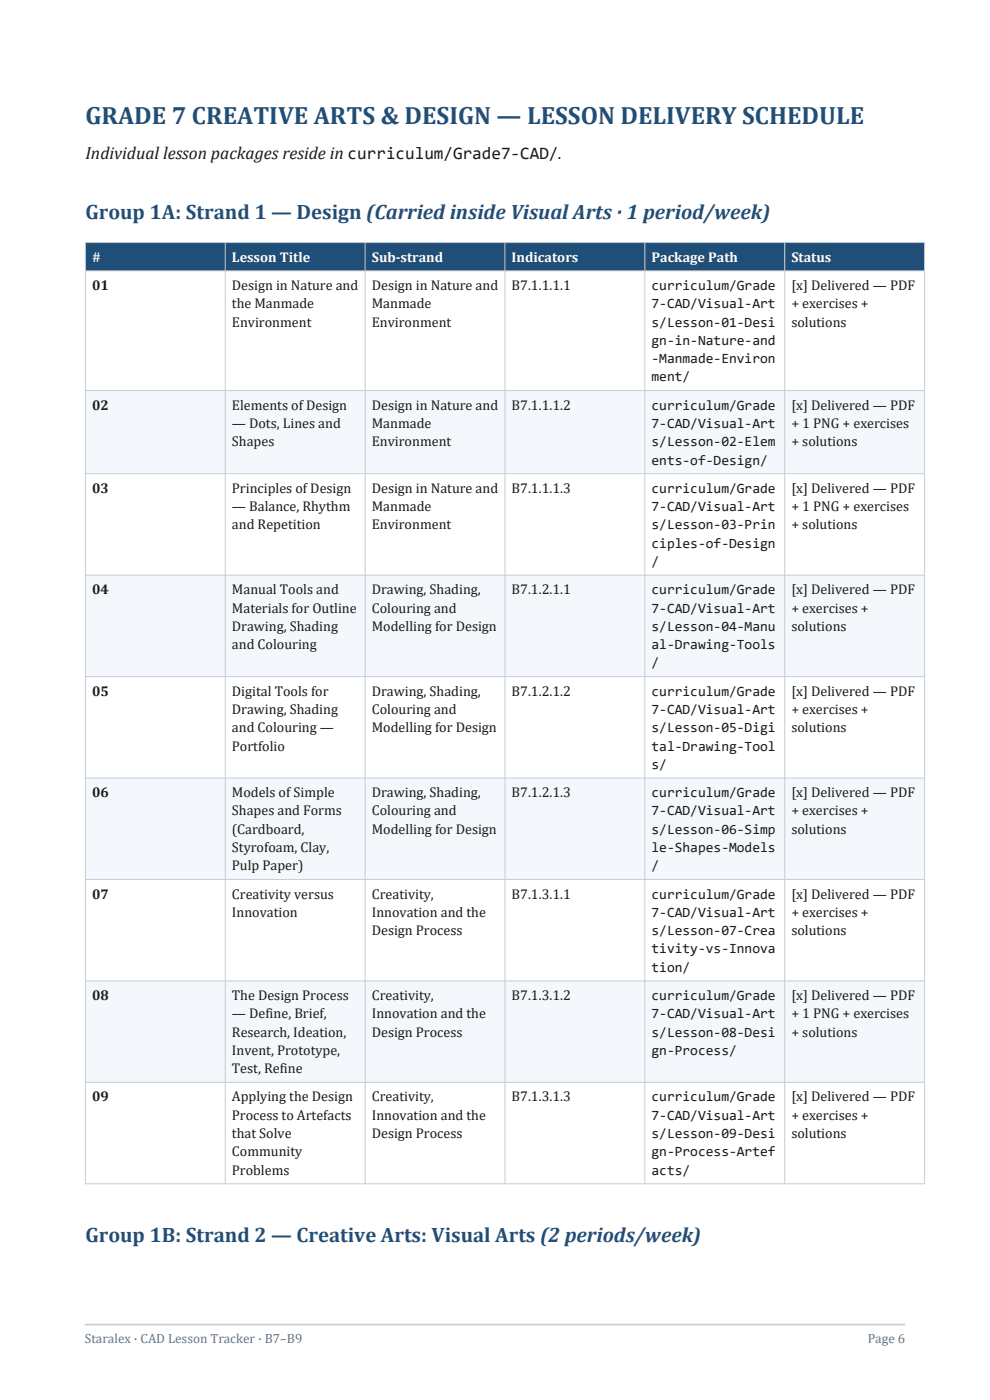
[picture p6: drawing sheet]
<svg xmlns="http://www.w3.org/2000/svg" width="210mm" height="297mm" viewBox="0 0 210 297" stroke-linecap="round" stroke-linejoin="round" font-family="sans-serif">
<defs><g id="words">
<text font-size="5.3" fill="#1f4e79" x="18.1" y="26.2">GRADE 7 CREATIVE ARTS &amp; DESIGN — LESSON DELIVERY SCHEDULE</text>
<g font-size="4.4" fill="#1f4e79">
<text x="18.1" y="46.5">Group 1A: Strand 1 — Design (Carried inside Visual Arts · 1 period/week)</text>
<text x="18.1" y="263.4">Group 1B: Strand 2 — Creative Arts: Visual Arts (2 periods/week)</text>
</g>
<text font-size="3.7" fill="#1a1a1a" x="18.1" y="33.8">Individual lesson packages reside in curriculum/Grade7-CAD/.</text>
<g font-size="3" fill="#fff">
<text x="19.5" y="55.5">#</text>
<text x="49.2" y="55.5">Lesson Title</text>
<text x="78.9" y="55.5">Sub-strand</text>
<text x="108.5" y="55.5">Indicators</text>
<text x="138.2" y="55.5">Package Path</text>
<text x="167.9" y="55.5">Status</text>
</g>
<g font-size="3" fill="#1a1a1a">
<text x="19.5" y="61.5">01</text>
<text x="49.2" y="61.5">Design in Nature and</text>
<text x="49.2" y="65.4">the Manmade</text>
<text x="78.9" y="61.5">Design in Nature and</text>
<text x="78.9" y="65.4">Manmade</text>
<text x="108.5" y="61.5">B7.1.1.1.1</text>
<text x="138.2" y="61.5">curriculum/Grade</text>
<text x="138.2" y="65.4">7-CAD/Visual-Art</text>
<text x="167.9" y="61.5">[x] Delivered — PDF</text>
<text x="167.9" y="65.4">+ exercises +</text>
<text x="49.2" y="69.3">Environment</text>
<text x="78.9" y="69.3">Environment</text>
<text x="138.2" y="69.3">s/Lesson-01-Desi</text>
<text x="167.9" y="69.3">solutions</text>
<text x="138.2" y="73.2">gn-in-Nature-and</text>
<text x="138.2" y="77">-Manmade-Environ</text>
<text x="138.2" y="80.9">ment/</text>
<text x="19.5" y="86.9">02</text>
<text x="49.2" y="86.9">Elements of Design</text>
<text x="78.9" y="86.9">Design in Nature and</text>
<text x="108.5" y="86.9">B7.1.1.1.2</text>
<text x="138.2" y="86.9">curriculum/Grade</text>
<text x="167.9" y="86.9">[x] Delivered — PDF</text>
<text x="49.2" y="90.8">— Dots, Lines and</text>
<text x="49.2" y="94.7">Shapes</text>
<text x="78.9" y="90.8">Manmade</text>
<text x="78.9" y="94.7">Environment</text>
<text x="138.2" y="90.8">7-CAD/Visual-Art</text>
<text x="138.2" y="94.7">s/Lesson-02-Elem</text>
<text x="167.9" y="90.8">+ 1 PNG + exercises</text>
<text x="167.9" y="94.7">+ solutions</text>
<text x="138.2" y="98.6">ents-of-Design/</text>
<text x="19.5" y="104.6">03</text>
<text x="49.2" y="104.6">Principles of Design</text>
<text x="78.9" y="104.6">Design in Nature and</text>
<text x="108.5" y="104.6">B7.1.1.1.3</text>
<text x="138.2" y="104.6">curriculum/Grade</text>
<text x="167.9" y="104.6">[x] Delivered — PDF</text>
<text x="49.2" y="108.4">— Balance, Rhythm</text>
<text x="49.2" y="112.3">and Repetition</text>
<text x="78.9" y="108.4">Manmade</text>
<text x="78.9" y="112.3">Environment</text>
<text x="138.2" y="108.4">7-CAD/Visual-Art</text>
<text x="138.2" y="112.3">s/Lesson-03-Prin</text>
<text x="167.9" y="108.4">+ 1 PNG + exercises</text>
<text x="167.9" y="112.3">+ solutions</text>
<text x="138.2" y="116.2">ciples-of-Design</text>
<text x="138.2" y="120.1">/</text>
<text x="19.5" y="126.1">04</text>
<text x="49.2" y="126.1">Manual Tools and</text>
<text x="49.2" y="130">Materials for Outline</text>
<text x="78.9" y="126.1">Drawing, Shading,</text>
<text x="78.9" y="130">Colouring and</text>
<text x="108.5" y="126.1">B7.1.2.1.1</text>
<text x="138.2" y="126.1">curriculum/Grade</text>
<text x="138.2" y="130">7-CAD/Visual-Art</text>
<text x="167.9" y="126.1">[x] Delivered — PDF</text>
<text x="167.9" y="130">+ exercises +</text>
<text x="49.2" y="133.8">Drawing, Shading</text>
<text x="49.2" y="137.7">and Colouring</text>
<text x="78.9" y="133.8">Modelling for Design</text>
<text x="138.2" y="133.8">s/Lesson-04-Manu</text>
<text x="138.2" y="137.7">al-Drawing-Tools</text>
<text x="167.9" y="133.8">solutions</text>
<text x="138.2" y="141.6">/</text>
<text x="19.5" y="147.6">05</text>
<text x="49.2" y="147.6">Digital Tools for</text>
<text x="78.9" y="147.6">Drawing, Shading,</text>
<text x="108.5" y="147.6">B7.1.2.1.2</text>
<text x="138.2" y="147.6">curriculum/Grade</text>
<text x="167.9" y="147.6">[x] Delivered — PDF</text>
<text x="49.2" y="151.5">Drawing, Shading</text>
<text x="49.2" y="155.4">and Colouring —</text>
<text x="78.9" y="151.5">Colouring and</text>
<text x="78.9" y="155.4">Modelling for Design</text>
<text x="138.2" y="151.5">7-CAD/Visual-Art</text>
<text x="138.2" y="155.4">s/Lesson-05-Digi</text>
<text x="167.9" y="151.5">+ exercises +</text>
<text x="167.9" y="155.4">solutions</text>
<text x="49.2" y="159.2">Portfolio</text>
<text x="138.2" y="159.2">tal-Drawing-Tool</text>
<text x="138.2" y="163.1">s/</text>
<text x="19.5" y="169.1">06</text>
<text x="49.2" y="169.1">Models of Simple</text>
<text x="49.2" y="173">Shapes and Forms</text>
<text x="78.9" y="169.1">Drawing, Shading,</text>
<text x="78.9" y="173">Colouring and</text>
<text x="108.5" y="169.1">B7.1.2.1.3</text>
<text x="138.2" y="169.1">curriculum/Grade</text>
<text x="138.2" y="173">7-CAD/Visual-Art</text>
<text x="167.9" y="169.1">[x] Delivered — PDF</text>
<text x="167.9" y="173">+ exercises +</text>
<text x="49.2" y="176.9">(Cardboard,</text>
<text x="78.9" y="176.9">Modelling for Design</text>
<text x="138.2" y="176.9">s/Lesson-06-Simp</text>
<text x="167.9" y="176.9">solutions</text>
<text x="49.2" y="180.8">Styrofoam, Clay,</text>
<text x="49.2" y="184.6">Pulp Paper)</text>
<text x="138.2" y="180.8">le-Shapes-Models</text>
<text x="138.2" y="184.6">/</text>
<text x="19.5" y="190.6">07</text>
<text x="49.2" y="190.6">Creativity versus</text>
<text x="78.9" y="190.6">Creativity,</text>
<text x="108.5" y="190.6">B7.1.3.1.1</text>
<text x="138.2" y="190.6">curriculum/Grade</text>
<text x="167.9" y="190.6">[x] Delivered — PDF</text>
<text x="49.2" y="194.5">Innovation</text>
<text x="78.9" y="194.5">Innovation and the</text>
<text x="138.2" y="194.5">7-CAD/Visual-Art</text>
<text x="167.9" y="194.5">+ exercises +</text>
<text x="78.9" y="198.4">Design Process</text>
<text x="138.2" y="198.4">s/Lesson-07-Crea</text>
<text x="138.2" y="202.3">tivity-vs-Innova</text>
<text x="167.9" y="198.4">solutions</text>
<text x="138.2" y="206.2">tion/</text>
<text x="19.5" y="212.1">08</text>
<text x="49.2" y="212.1">The Design Process</text>
<text x="78.9" y="212.1">Creativity,</text>
<text x="108.5" y="212.1">B7.1.3.1.2</text>
<text x="138.2" y="212.1">curriculum/Grade</text>
<text x="167.9" y="212.1">[x] Delivered — PDF</text>
<text x="49.2" y="216">— Define, Brief,</text>
<text x="49.2" y="219.9">Research, Ideation,</text>
<text x="78.9" y="216">Innovation and the</text>
<text x="78.9" y="219.9">Design Process</text>
<text x="138.2" y="216">7-CAD/Visual-Art</text>
<text x="138.2" y="219.9">s/Lesson-08-Desi</text>
<text x="167.9" y="216">+ 1 PNG + exercises</text>
<text x="167.9" y="219.9">+ solutions</text>
<text x="49.2" y="223.8">Invent, Prototype,</text>
<text x="49.2" y="227.7">Test, Refine</text>
<text x="138.2" y="223.8">gn-Process/</text>
<text x="19.5" y="233.7">09</text>
<text x="49.2" y="233.7">Applying the Design</text>
<text x="78.9" y="233.7">Creativity,</text>
<text x="108.5" y="233.7">B7.1.3.1.3</text>
<text x="138.2" y="233.7">curriculum/Grade</text>
<text x="167.9" y="233.7">[x] Delivered — PDF</text>
<text x="49.2" y="237.5">Process to Artefacts</text>
<text x="78.9" y="237.5">Innovation and the</text>
<text x="138.2" y="237.5">7-CAD/Visual-Art</text>
<text x="167.9" y="237.5">+ exercises +</text>
<text x="49.2" y="241.4">that Solve</text>
<text x="49.2" y="245.3">Community</text>
<text x="78.9" y="241.4">Design Process</text>
<text x="138.2" y="241.4">s/Lesson-09-Desi</text>
<text x="138.2" y="245.3">gn-Process-Artef</text>
<text x="167.9" y="241.4">solutions</text>
<text x="49.2" y="249.2">Problems</text>
<text x="138.2" y="249.2">acts/</text>
</g>
<g font-size="2.8" fill="#667085">
<text x="18" y="285">Staralex · CAD Lesson Tracker · B7–B9</text>
<text x="184.1" y="285">Page 6</text>
</g>
</g></defs>
<path d="M18 281h174" fill="none" stroke="#c5cdd8" stroke-width=".35"/>
<path d="M18.1 51.5h178v6h-178z" fill-rule="evenodd" fill="#1f4e79"/>
<path d="M18.1 57.5h178v25.4h-178z" fill-rule="evenodd" fill="#fff"/>
<path d="M18.1 82.9h178v17.6h-178z" fill-rule="evenodd" fill="#f4f7fb"/>
<path d="M18.1 100.5h178v21.5h-178z" fill-rule="evenodd" fill="#fff"/>
<path d="M18.1 122h178v21.5h-178z" fill-rule="evenodd" fill="#f4f7fb"/>
<path d="M18.1 143.5h178v21.6h-178z" fill-rule="evenodd" fill="#fff"/>
<path d="M18.1 165.1h178v21.5h-178z" fill-rule="evenodd" fill="#f4f7fb"/>
<path d="M18.1 186.6h178v21.5h-178z" fill-rule="evenodd" fill="#fff"/>
<path d="M18.1 208.1h178v21.5h-178z" fill-rule="evenodd" fill="#f4f7fb"/>
<path d="M18.1 229.6h178v21.5h-178z" fill-rule="evenodd" fill="#fff"/>
<g fill="none" stroke="#c5cdd8" stroke-width=".21">
<path d="M18.1 51.5h178v199.6h-178zM18.1 57.5h178M47.8 51.5v199.6M77.5 51.5v199.6M107.1 51.5v199.6M136.8 51.5v199.6M166.4 51.5v199.6M18.1 82.9h178M18.1 100.5h178M18.1 122h178M18.1 143.5h178M18.1 165.1h178"/>
<path d="M18.1 186.6h178M18.1 208.1h178M18.1 229.6h178"/>
</g>
<use href="#words"/>
</svg>
